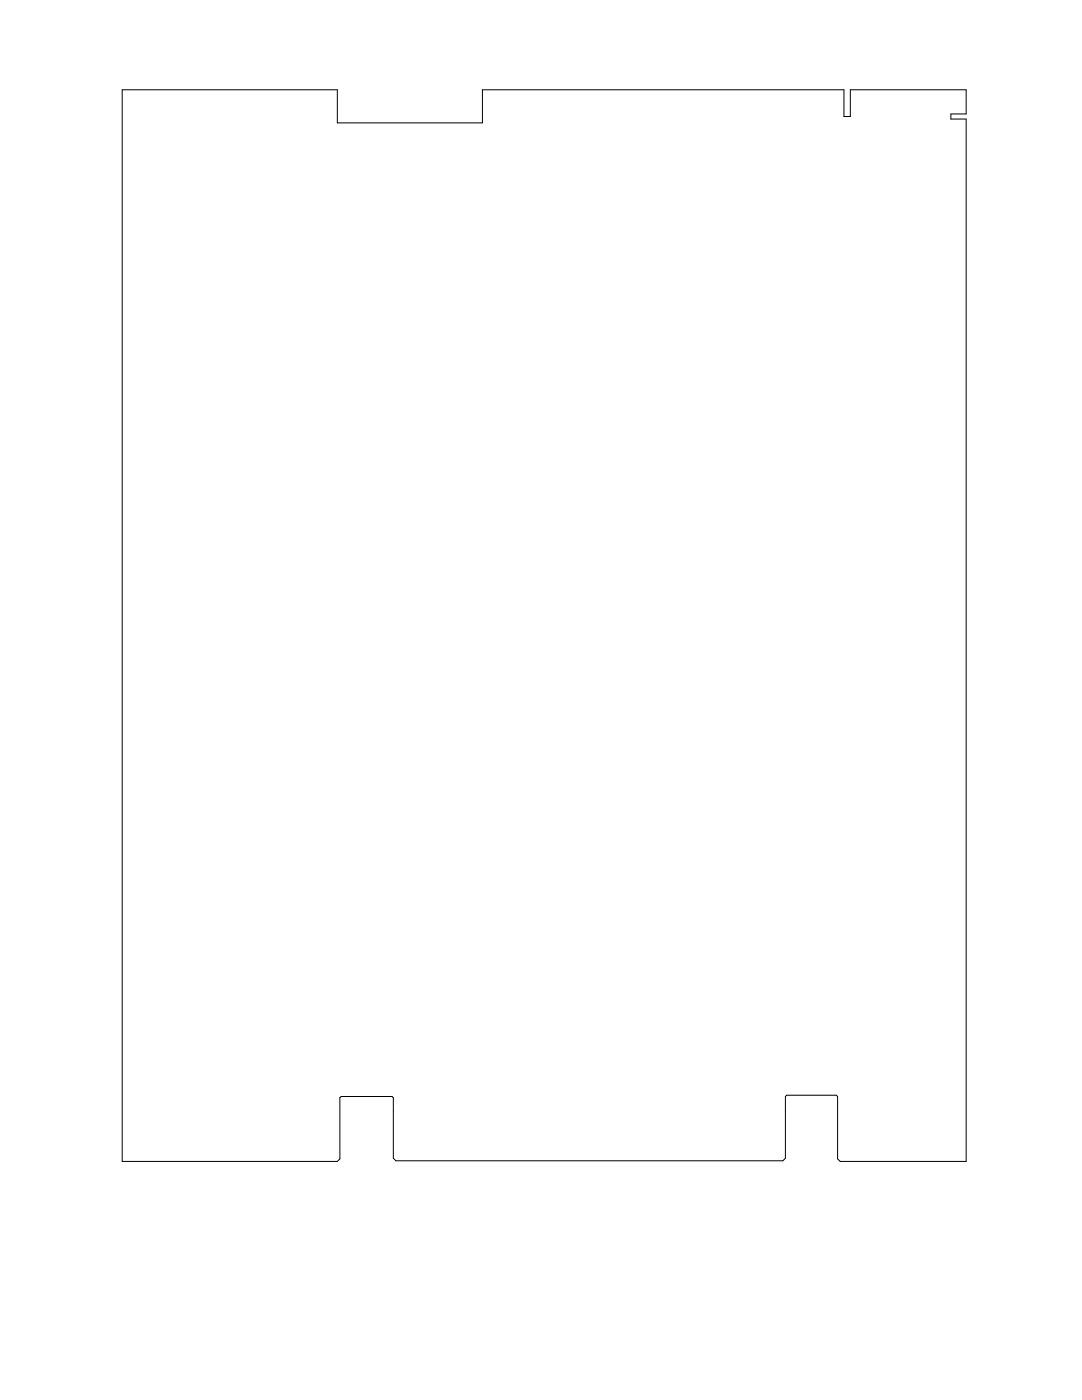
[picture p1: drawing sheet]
<svg xmlns="http://www.w3.org/2000/svg" width="216mm" height="279mm" viewBox="0 0 216 279" stroke-linecap="round" stroke-linejoin="round" font-family="sans-serif">
<path d="M24.4 17.9h42.9v6.6h29v-6.6h72.1v5.4h1.3v-5.4h23.1v4.8h-3.1v1.1h3.1v208h-25.2l-.5-.5v-12.5l-.2-.2h-9.9l-.3 .2v12.4l-.5 .5h-77.2l-.5-.5v-12.1l-.3-.3h-10.1l-.3 .3v12.2l-.5 .5h-42.9z" fill="none" stroke="#000" stroke-width=".2"/>
</svg>
